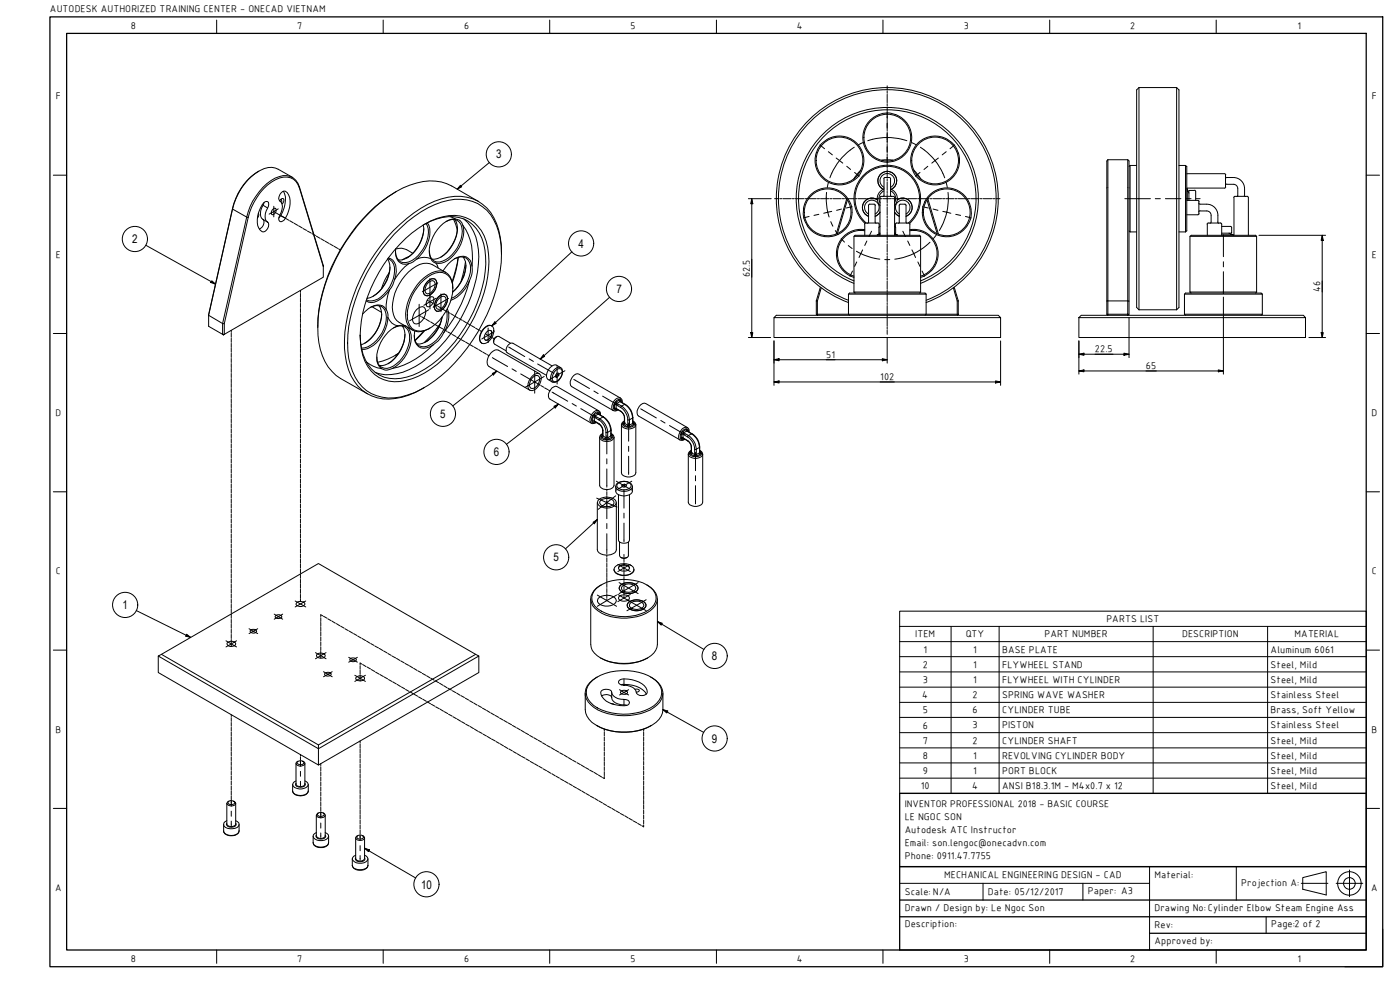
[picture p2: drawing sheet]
<svg xmlns="http://www.w3.org/2000/svg" width="420mm" height="297mm" viewBox="0 0 420 297" stroke-linecap="round" stroke-linejoin="round" font-family="sans-serif">
<defs><g id="words">
<g font-size="3.6">
<text x="148.9" y="47.5">3</text>
<text x="39.7" y="73">2</text>
<text x="173.6" y="74.3">4</text>
<text x="185" y="87.9">7</text>
<text x="132.1" y="125.3">5</text>
<text x="148.2" y="136.8">6</text>
<text x="166.1" y="168.5">5</text>
<text x="36.8" y="182.7">1</text>
<text x="213.7" y="198">8</text>
<text x="213.7" y="222.8">9</text>
<text x="126.4" y="266.6">10</text>
</g>
<g font-size="3">
<text x="15" y="3.5">AUTODESK AUTHORIZED TRAINING CENTER - ONECAD VIETNAM</text>
<text x="39.2" y="8.6">8</text>
<text x="89.2" y="8.6">7</text>
<text x="139.3" y="8.6">6</text>
<text x="189.2" y="8.6">5</text>
<text x="239.1" y="8.6">4</text>
<text x="289.2" y="8.6">3</text>
<text x="339.2" y="8.6">2</text>
<text x="389.4" y="8.6">1</text>
<text x="16.8" y="29.8">F</text>
<text x="411.7" y="29.8">F</text>
<text x="16.8" y="77.3">E</text>
<text x="411.7" y="77.3">E</text>
<text x="225" y="83.2" transform="rotate(-90 225 83.2)">62.5</text>
<text x="396.2" y="87.6" transform="rotate(-90 396.2 87.6)">46</text>
<text x="248" y="107.4">51</text>
<text x="328.6" y="105.7">22.5</text>
<text x="343.9" y="110.7">65</text>
<text x="264.2" y="114">102</text>
<text x="16.6" y="124.8">D</text>
<text x="411.6" y="124.8">D</text>
<text x="16.8" y="172.3">C</text>
<text x="411.7" y="172.3">C</text>
<text x="274.7" y="191.2">ITEM</text>
<text x="289.8" y="191.2">QTY</text>
<text x="313.4" y="191.2">PART NUMBER</text>
<text x="332" y="186.7">PARTS LIST</text>
<text x="354.8" y="191.2">DESCRIPTION</text>
<text x="388.5" y="191.2">MATERIAL</text>
<text x="277.2" y="195.8">1</text>
<text x="292.1" y="195.8">1</text>
<text x="300.7" y="195.8">BASE PLATE</text>
<text x="381.3" y="195.8">Aluminum 6061</text>
<text x="276.9" y="200.4">2</text>
<text x="292.1" y="200.3">1</text>
<text x="300.7" y="200.4">FLYWHEEL STAND</text>
<text x="381.3" y="200.4">Steel, Mild</text>
<text x="276.8" y="209.5">4</text>
<text x="276.9" y="204.9">3</text>
<text x="291.8" y="209.5">2</text>
<text x="292.1" y="204.9">1</text>
<text x="300.7" y="209.5">SPRING WAVE WASHER</text>
<text x="300.7" y="205">FLYWHEEL WITH CYLINDER</text>
<text x="381.3" y="204.9">Steel, Mild</text>
<text x="381.3" y="209.5">Stainless Steel</text>
<text x="276.9" y="214">5</text>
<text x="291.8" y="214">6</text>
<text x="300.7" y="214">CYLINDER TUBE</text>
<text x="381.3" y="214">Brass, Soft Yellow</text>
<text x="16.6" y="219.8">B</text>
<text x="276.9" y="218.6">6</text>
<text x="291.8" y="218.6">3</text>
<text x="300.7" y="218.6">PISTON</text>
<text x="381.3" y="218.6">Stainless Steel</text>
<text x="411.6" y="219.8">B</text>
<text x="276.9" y="223.1">7</text>
<text x="276.9" y="227.7">8</text>
<text x="291.8" y="223.1">2</text>
<text x="292.1" y="227.7">1</text>
<text x="300.7" y="223.1">CYLINDER SHAFT</text>
<text x="300.7" y="227.7">REVOLVING CYLINDER BODY</text>
<text x="381.3" y="223.1">Steel, Mild</text>
<text x="381.3" y="227.7">Steel, Mild</text>
<text x="276.9" y="232.3">9</text>
<text x="292.1" y="232.2">1</text>
<text x="300.7" y="232.3">PORT BLOCK</text>
<text x="381.3" y="232.3">Steel, Mild</text>
<text x="276.4" y="236.8">10</text>
<text x="291.7" y="236.8">4</text>
<text x="300.7" y="236.8">ANSI B18.3.1M - M4x0.7 x 12</text>
<text x="381.3" y="236.8">Steel, Mild</text>
<text x="271.5" y="242.1">INVENTOR PROFESSIONAL 2018 - BASIC COURSE</text>
<text x="271.5" y="250">Autodesk ATC Instructor</text>
<text x="271.5" y="246">LE NGOC SON</text>
<text x="271.5" y="257.9">Phone: 0911.47.7755</text>
<text x="271.5" y="253.9">Email: son.lengoc@onecadvn.com</text>
<text x="283.3" y="263.6">MECHANICAL ENGINEERING DESIGN - CAD</text>
<text x="346.5" y="263.5">Material:</text>
<text x="16.5" y="267.3">A</text>
<text x="271.5" y="268.5">Scale: N/A</text>
<text x="296.5" y="268.5">Date: 05/12/2017</text>
<text x="326.5" y="268.2">Paper: A3</text>
<text x="372.5" y="265.7">Projection A:</text>
<text x="411.5" y="267.3">A</text>
<text x="271.5" y="273.2">Drawn / Design by: Le Ngoc Son</text>
<text x="346.5" y="273.2">Drawing No: Cylinder Elbow Steam Engine Ass</text>
<text x="271.5" y="278.2">Description:</text>
<text x="346.5" y="278.6">Rev:</text>
<text x="381.5" y="278.2">Page:2 of 2</text>
<text x="346.5" y="283.2">Approved by:</text>
<text x="39.2" y="288.5">8</text>
<text x="89.2" y="288.5">7</text>
<text x="139.3" y="288.5">6</text>
<text x="189.2" y="288.5">5</text>
<text x="239.1" y="288.6">4</text>
<text x="289.2" y="288.5">3</text>
<text x="339.2" y="288.5">2</text>
<text x="389.4" y="288.5">1</text>
</g>
</g></defs>
<!-- layer: Visible (NS) -->
<g fill="none" stroke="#000" stroke-width=".3">
<path d="M341.8 26.3h11.3M341.8 26.3v66.6M341.8 26.3l-.7 .7v65.3l.7 .6M353.1 26.3v66.6M353.1 26.3l.7 .7v65.3l-.7 .6M77.7 51.4a17.2 17.2 0 0 0-7.9 11.1l-7.2 32.1M84.4 57.8l.9-.5a3.3 3.3 0 0 1 1.8 3.8 7.9 7.9 0 0 1-2.3 5.2l-.8 .2a1.41 1.41 0 0 1 0-2 3.3 3.3 0 0 0-.2-4.5 2.32 2.32 0 0 1 .6-2.2zM84.4 59.7l.1 1.2M85.1 57.4a8 8 0 0 1-1.4 8M87.8 53.2l-4.3-2.4a6.2 6.2 0 0 0-6.7 1.1 18.5 18.5 0 0 0-7 10.8l-7.2 31.9M118.9 57.5a50.5 50.5 0 0 0-22.1 30.3 36 36 0 0 0-1.4 10.5M245 45.9a7.3 7.3 0 0 0 4.2 9.1 7.3 7.3 0 0 0 9.4-3.7"/>
<path d="M245 45.9a7.3 7.3 0 0 1 9.6-4.6 7.3 7.3 0 0 1 4 10M254.1 59.6l-3.1 10.6M254.3 60l-3 10M258.3 51.1l-2.1 2.6M263.3 59.9a2.83 2.83 0 0 0-4.1 1 2.83 2.83 0 0 0 1.5 4M264.5 48.4a5.9 5.9 0 0 0 3.5 0M264.6 48.4a7.4 7.4 0 0 1-4.4-11.3 7.4 7.4 0 0 1 12.2 0 7.4 7.4 0 0 1-4.4 11.3M264.6 48.1h3.4M265.1 56.8a2.83 2.83 0 0 1-1-4.3 2.83 2.83 0 0 1 4.4 0 2.83 2.83 0 0 1-1 4.3M265.2 53.6l.4-.3 1.6 .1 .1 5.2 .3 .4M265.3 56.2a2.19 2.19 0 0 1-.7-3.3 2.19 2.19 0 0 1 3.4 0 2.19 2.19 0 0 1-.7 3.3M265.3 56.7a3 3 0 0 0-1.2 5"/>
<path d="M265.3 57.3a2.51 2.51 0 0 0-1.2 3.5M265.3 53.6v5l-.3 .4M267.3 57.3a2.51 2.51 0 0 1 1.2 3.5M267.3 56.7a3 3 0 0 1 1.2 5M268.1 58.9h-3.7l-.3 .2v11.5M268.1 58.9l.4 .4v11.3M269.3 59.9a2.83 2.83 0 0 1 4.1 1 2.83 2.83 0 0 1-1.5 4M274.2 51.1l2.2 2.6M278.2 60l3 10M278.4 59.6l3.2 10.6M287.6 45.9a7.3 7.3 0 0 0-9.7-4.6 7.3 7.3 0 0 0-3.9 10M287.6 45.9a7.3 7.3 0 0 1-4.3 9.1 7.3 7.3 0 0 1-9.3-3.7"/>
<path d="M332.5 47.9v46.4M332.5 47.9h6M332.5 47.9l-.3 .4v42h6.3M338.5 47.9l.3 .4v42M338.5 47.9v42.4M339.2 49.6l-.4 .4M339.2 49.6v20M339.2 49.6h1.9M353.8 49.6h2M355.8 49.6v20M355.8 49.6l.4 .4v19.3l-.4 .3M356.2 52.1h11.3l.4 .4"/>
<path d="M356.2 56.6h.1M356.8 58l-.5-1.4v3.5M358.5 57.1h-1.7v3M358.5 57.1l.3 .3M358.8 57.5v2.6M367.8 53l.3 .3M367.8 52.4v3.7M367.9 56.1l-.4 .3h-11.3M368.1 55.2l-.3 .4M368.2 53.3h1.9M368.2 55.3h1.9M370.2 55.3a1.3 1.3 0 0 1 1.3 1.3"/>
<path d="M370.2 53.3a3.3 3.3 0 0 1 3.3 3.3M370.3 59.3l.3-.4h3.7l.3 .2v11.5M370.3 59.3v11.3M371.5 56.6v2l-.4 .4M373.4 58.6l.4 .4M373.5 56.6v2M77.5 64a1.16 1.16 0 0 1-.2 1.4M79.1 60.9l.4-.3 .8-.1a1.54 1.54 0 0 1 0 1.9 3.3 3.3 0 0 0 .3 4.5 2.07 2.07 0 0 1-1.9 2.6 4.2 4.2 0 0 1-1.4-4.7l.8-2.3zM79.2 60.8l-.1 .4a3.5 3.5 0 0 0 0 4.9 2.29 2.29 0 0 1-1.2 2.7M81.7 63l.7-.5h.3a1.31 1.31 0 0 1-1 1.9 .95 .95 0 0 1 0-1.4zM83.9 60.2a.81 .81 0 0 1 1.2-.5 1.28 1.28 0 0 1-.5 1.5M97 80v3.2l-29.7 17.1v-3.2h-.5"/>
<path d="M116.3 77.7a8.2 8.2 0 0 1-1.6 8.7 7.5 7.5 0 0 1-4.5 3.1M116.4 77.6a3.7 3.7 0 0 1 1.9 4.8 10.2 10.2 0 0 1-5.8 7.7l-1.8 .2-.7-.3M116.5 77.4a3.5 3.5 0 0 1 2.4 4.1 10.7 10.7 0 0 1-6.6 9.2l-.9 .1-1.5-.5M118.3 70.3a32.5 32.5 0 0 1 16.3-10.2 11.9 11.9 0 0 1 14.4 7.6 30.5 30.5 0 0 1 0 18.8 52.3 52.3 0 0 1-20.5 29.1 20.5 20.5 0 0 1-13.8 3.6 12.1 12.1 0 0 1-9.5-9.7 33.8 33.8 0 0 1 1.4-19.5 56.3 56.3 0 0 1 11.7-19.7zM118.7 74.7a4.9 4.9 0 0 1 5.2 1.3M120 73.3a25.4 25.4 0 0 1 14.8-8.6 10 10 0 0 1 11.1 7.7 30.3 30.3 0 0 1-2.5 20.3 41.5 41.5 0 0 1-16 19.2 15.3 15.3 0 0 1-12.3 2 11.8 11.8 0 0 1-6.9-11 40.6 40.6 0 0 1 10.1-27.7zM127 67.5a10.2 10.2 0 0 1-5.8 10.3l-1.7 .2M127.2 68.6a11.4 11.4 0 0 1-5.1 8.8M127.2 67.4a14.3 14.3 0 0 1 12.1-1.7 12.1 12.1 0 0 1 6.4 11.4 39.9 39.9 0 0 1-9.1 25.4 29.3 29.3 0 0 1-14.6 10.6 10 10 0 0 1-13-6.8l-.8-3.7-.1-2.1M127.9 67a6.7 6.7 0 0 1-.2 6.4 8.9 8.9 0 0 1-6 5.4 2.89 2.89 0 0 1-3-3.4M128.3 66.9a6.9 6.9 0 0 1-.1 6.4 9 9 0 0 1-6.5 6 3.1 3.1 0 0 1-3-3.5v-1.1M129.8 79.4l4 2.4"/>
<path d="M132.1 67.9a5.1 5.1 0 0 1 5.7-1.9 5 5 0 0 1 .9 6 10.3 10.3 0 0 1-6.2 7 2.87 2.87 0 0 1-3.7-3.2 11.3 11.3 0 0 1 3.3-7.9zM133.9 66.5a2.89 2.89 0 0 1 4.7 1.9 9.9 9.9 0 0 1-6.6 10.2 2.9 2.9 0 0 1-3.2-3.4M136.1 65.8l1.2 3.3M136.4 77.6a2.99 2.99 0 0 1 3.4-.2 2.99 2.99 0 0 1 1.4 3.2 10.5 10.5 0 0 1-5.8 8.9M136.5 65.9a6.5 6.5 0 0 1-.4 7 7.6 7.6 0 0 1-6.4 4.9M137.3 68.4a11.8 11.8 0 0 1-5 8.8M137.5 77.2l-.7 3.6-1.1 3.7M137.5 77.2a32.9 32.9 0 0 1-1.7 7.6M139 77.1a6.3 6.3 0 0 1-.3 6.8 10.9 10.9 0 0 1-2.9 3.8M139.8 79.6a11.8 11.8 0 0 1-4 8M143.6 60.4l-8-4.6a14.6 14.6 0 0 0-12.6-.3 42.5 42.5 0 0 0-19.2 17.1 48 48 0 0 0-8.4 28 15.6 15.6 0 0 0 6.8 13l8.1 4.6M150.5 76.2a19.6 19.6 0 0 0-4.4-13.8 13.1 13.1 0 0 0-13.6-2.7 37.9 37.9 0 0 0-18.1 13.9 51.6 51.6 0 0 0-11 28.5 20.1 20.1 0 0 0 4 13.7 12.7 12.7 0 0 0 13.3 3.4 24.5 24.5 0 0 0 6.7-2.9"/>
<path d="M242.3 67.7a7.3 7.3 0 0 0 12.3-.1 7.3 7.3 0 0 0-5.3-11.2 7.3 7.3 0 0 0-7.9 9.6l.9 1.7M256.3 70.9h20M259.5 67.3l.3-.4h3.7l.3 .4v.8M259.5 68.9a7.3 7.3 0 0 0-7.6 3.8 7.3 7.3 0 0 0 1.2 8.5M259.5 69.2a7 7 0 0 0-8 5.3 7 7 0 0 0 4.8 8.4M259.5 67.3v3.3M259.6 67a10 10 0 0 1-.5-14.4 10 10 0 0 1 14.4 0 10 10 0 0 1-.5 14.4M260 66.9a9.7 9.7 0 0 1-.7-14 9.7 9.7 0 0 1 14 0 9.7 9.7 0 0 1-.7 14M260.6 64.2a2.19 2.19 0 0 1-.6-3.3 2.19 2.19 0 0 1 3.4 0 2.19 2.19 0 0 1-.7 3.3M261 61.3h1.3M261 61.3l-.3 .3v5l-.4 .4M262.4 61.3l.3 .3"/>
<path d="M262.6 61.6v5l.4 .4M263.3 70.5h.8M263.8 70v.3M264.1 70.2l-.8 .4M264.1 63.7l-.8 .8-.7 .4M264.1 67.9l-.3 .4v1.7h.3M268.4 67.9l.4 .4v1.7h-.3M268.5 63.7l.5 .6 .9 .6M268.5 70.2l.8 .3h-.8M268.7 70v.3M269.3 70.5v.1M269.9 64.2a2.19 2.19 0 0 1-.7-3.3 2.19 2.19 0 0 1 3.4 0 2.19 2.19 0 0 1-.7 3.3"/>
<path d="M269.9 66.6l-.3 .4M271.6 61.3l.3 .3v5l.4 .4M271.6 61.3l-1.7 .1v5.2M273 67.3v3.3M273.1 69.2a7 7 0 0 1 8 5.3 7 7 0 0 1-4.8 8.4M273.1 68.9a7.3 7.3 0 0 1 7.6 3.8 7.3 7.3 0 0 1-1.2 8.5M273.1 67.3l-.4-.4h-3.6l-.3 .2-.1 1M276.3 70.9v16.7M276.3 70.9l-.3-.3h-19.4l-.3 .3v16.7M338.8 69.3l.4 .3M339.2 69.6h1.9M353.8 69.6h2"/>
<path d="M356.2 60.1h3.3M356.2 64.4h3.3M357.1 70.9h20M359.5 60.1l.4 .4M359.8 60.9l.3 .4a5 5 0 0 1 4.4 .9 4.5 4.5 0 0 1 1 4.4M359.8 60.4v3.7M359.9 64.1l-.4 .3M360.1 63.2l-.3 .4M360.2 63.3h2a1.3 1.3 0 0 1 1.3 1.3v2l-.4 .4M362.3 67.3v3.3M365.4 66.6l.4 .4M366.3 66.9l.3 .4v3.3"/>
<path d="M366.3 66.9h-3.7l-.3 .4M366.6 67.9h2.7l.3 .4v1.7h-3M368.8 70l1.3 .5h-3.5M370.1 70.5v.1M377.1 70.9l-.3-.3h-19.3l-.4 .3v16.7M377.1 70.9v16.7M62.6 94.6v3.3l4.2 2.4v-3.2M62.6 94.6l4.2 2.5M66.8 97.1l7.2-32a18.6 18.6 0 0 1 8.5-11.6 4.8 4.8 0 0 1 6.9 1.5l7.6 25-7.1-23.6a4.5 4.5 0 0 0-7.2-2.5 17 17 0 0 0-8.2 11.4l-7.2 31.8M108.8 94.3a5.8 5.8 0 0 1 6-2.6 4.1 4.1 0 0 1 1.5 4.6 10.2 10.2 0 0 1-6.9 8.5h-.8M111.1 92.3a2.98 2.98 0 0 1 3.4-.3 2.98 2.98 0 0 1 1.5 3.1 10.3 10.3 0 0 1-6.7 9.3h-.8M111.6 92l2.9 1.7"/>
<path d="M113.7 91.7a7.5 7.5 0 0 1-1.1 8.2 8.6 8.6 0 0 1-4.3 3.6M114.6 94.2a11.3 11.3 0 0 1-5.1 8.8M117 80.1a11.5 11.5 0 0 1-5 8.8M118.1 98.3a3 3 0 0 1 3.5-.2 3 3 0 0 1 1.3 3.2 9.9 9.9 0 0 1-6.8 9.2 2.84 2.84 0 0 1-3-3.4M119.8 96.8l4 2.2M120.7 97.8a7.6 7.6 0 0 1-.9 8.1 6.9 6.9 0 0 1-5.9 3.8M121.6 97.8a4.8 4.8 0 0 0-5.1 1.8 11.1 11.1 0 0 0-3.3 8.9 3 3 0 0 0 4.6 2 11 11 0 0 0 5.6-10.1l-.7-1.7-.5-.5M125 92.9a1.99 1.99 0 0 1 2.3-.7 3.2 3.2 0 0 1-1.1 4.4 1.42 1.42 0 0 1-1.9 .4 1.42 1.42 0 0 1-.4-2l.6-1.5zM126.3 84.9a7.8 7.8 0 0 1 6.5-3.1 4.3 4.3 0 0 1 3.1 4.8 15.2 15.2 0 0 1-7.4 12.1 3.9 3.9 0 0 1-6.2-3 14.8 14.8 0 0 1 4-10.8zM127.2 99.3l-2.7 2.8M127.4 99.2l-2.8 3M128.3 85.1a1.65 1.65 0 0 1 1.9-.7 2.71 2.71 0 0 1-1.9 3.8 1.27 1.27 0 0 1-.7-1.8z"/>
<path d="M128.3 84.4a1.64 1.64 0 0 1 2.6-.3 3.6 3.6 0 0 1-3.1 4.6 1.56 1.56 0 0 1-.7-2.1zM128.6 89.5l.9-.5 .4 .1a1.94 1.94 0 0 1-1.7 2.9 1.78 1.78 0 0 1 .4-2.5zM131.6 89.1a1.6 1.6 0 0 1 2.5-.3 3.6 3.6 0 0 1-3 4.6 2.45 2.45 0 0 1 0-3.6zM132.1 89.3a1.03 1.03 0 0 1 1.7 .1 3.1 3.1 0 0 1-2.2 3.4 1.83 1.83 0 0 1 0-3zM132.7 95.2a11.9 11.9 0 0 1-5 7.4M132.7 95.1a9.7 9.7 0 0 1-6.8 8.1h-.8M133 81.3a8 8 0 0 1 6.1-4.4 4 4 0 0 1 2.6 5.1 11.2 11.2 0 0 1-6.4 8.1M134 93.2a10.1 10.1 0 0 1-5.8 10.7 2.84 2.84 0 0 1-3.9-3.3M134.2 92.7a9.3 9.3 0 0 1-2 8.7 6.7 6.7 0 0 1-5.9 3 4 4 0 0 1-1.8-5M135.9 86.6a4.4 4.4 0 0 0-4.1-5.3 11.8 11.8 0 0 0-8.4 7 11 11 0 0 0-1 9.2 3.8 3.8 0 0 0 5.3 1.6l1.3-.7M145.2 98.7a1.9 1.9 0 0 1 2.7-.7 3.9 3.9 0 0 1-2.7 5.1 1.46 1.46 0 0 1-1.1-2.2l.2-.8zM146 99.6l.5-.4h.8a1.91 1.91 0 0 1-1.6 2.8 1.56 1.56 0 0 1 .3-2.4z"/>
<path d="M147.3 99.2a1.91 1.91 0 0 1-1.7 2.8M147.6 97.8a1.67 1.67 0 0 0-2.3 .7 3.8 3.8 0 0 0-1.2 4.1l.5 .4M232.3 95.3l.7-.7h66.6l.7 .7h-68v6h68v-6M245 90.3v4M245 94.3h.3v.3zM245 90.3h.3v4h42v-4M246.2 86.2l-1.2 4.1M246.4 86.4l-1.1 3.9M253 81.2a7 7 0 0 0 3.3 2M254.6 90.1a32.7 32.7 0 0 1-14.4-50.2 32.7 32.7 0 0 1 52.2 0 32.7 32.7 0 0 1-14.4 50.2M254.6 90.8a33.3 33.3 0 0 1-15-51.2 33.3 33.3 0 0 1 53.4 0 33.3 33.3 0 0 1-15.1 51.2M254.6 88.3h23.3"/>
<path d="M256.3 85a27.3 27.3 0 0 1-11.8-41.9 27.3 27.3 0 0 1 43.6 0 27.3 27.3 0 0 1-11.8 41.9M256.3 87.6h20M256.3 87.6l.3 .3M256.3 84.3a26.6 26.6 0 0 1-11.2-40.9 26.6 26.6 0 0 1 42.4 0 26.6 26.6 0 0 1-11.2 40.9M276.3 87.6l-.3 .3M277.9 88.3v6l-.3 .3M277.9 88.3l-.3-.4h-22.6l-.4 .4v6l.4 .3M279.5 81.2a7.6 7.6 0 0 1-3.2 2M286.1 86.4l1.2 3.9h.3M286.4 86.2l1.2 4.1M287.3 94.3h.3l-.3 .3zM287.6 90.3v4"/>
<path d="M323.8 95.3v6h68v-6h-68l.7-.7h66.7l.6 .7M332.2 94.3h.3v.3zM332.2 90.3v4M338.5 90.3h.3v4M338.5 94.3h.3l-.3 .3zM338.5 90.3v4h-6M341.8 92.9h11.3M355.5 94.3l.3 .3M355.5 88.3h23.3M355.5 94.3h23.3M357.1 87.6h20M357.1 87.6l.4 .3"/>
<path d="M377.1 87.6l-.3 .3M378.8 88.3v6M378.8 88.3l-.3-.4h-22.7l-.3 .4v6M378.8 94.3l-.3 .3M66.8 100.3h.5l-.2 .2zM119.5 106.1a18.2 18.2 0 0 1-6.2 2.6M119.6 106l-.9 .6M121.5 100.3a11.6 11.6 0 0 1-5 8.8M149 101l-.7 .6-.2 1.1M153.2 103l-3.5-2a1.52 1.52 0 0 0-1.3 2.2l3.5 2.1M159.7 112.9a1.65 1.65 0 0 1 2.5-.3 3.6 3.6 0 0 1-3 4.5 1.9 1.9 0 0 1-.4-2.8zM160.1 113l.6-.3 .9 .1a2.68 2.68 0 0 1-2 3.8 1.17 1.17 0 0 1-.6-1.7l.6-1.4z"/>
<path d="M161.9 112.1l-12.3-7a2.79 2.79 0 0 0-3 1.9 2.49 2.49 0 0 0 .1 3l12.3 7.1M165 110.4a1.85 1.85 0 0 1 2.1-.8l1.1 .7a2.25 2.25 0 0 1-.1 3.3l-.6 .7-1.1 .4a2.81 2.81 0 0 1-2.4-1.6 3.8 3.8 0 0 1 1-2.7zM165.7 109.8l-11.8-6.8a1.91 1.91 0 0 0-1.7 2.8l11.8 6.8M167 112.2l.7 .4-.5 .6M167.7 112.6v-.6l-.5-.1-.4 .6v.6l.4 .1-.4-.2M178.4 126.5a3.4 3.4 0 0 1 2.4 4.2M179.6 124.3a5.7 5.7 0 0 1 3.8 4.2v2.2M180.2 124.6a1.11 1.11 0 0 0-.6-1.4l-12.4-7.2a2.45 2.45 0 0 0-2.6 2.9l.4 .8 12.5 7.3h.7l.7-.3M180.8 130.1a1.26 1.26 0 0 0-.8 1.1v14.5a2.5 2.5 0 0 0 4.3 0v-14.5a1.26 1.26 0 0 0-.9-1.1M184.9 122.7h.1M185 122.7a3.4 3.4 0 0 1 2.4 4.2M186.2 120.4a5.8 5.8 0 0 1 3.5 3.7l.2 2.8"/>
<path d="M186.8 120.8a1.21 1.21 0 0 0-.6-1.4l-12.5-7.1a2.44 2.44 0 0 0-2.6 2.8l.5 .9 12.4 7.2 .8 .1 .7-.3M187.4 126.3l-.6 .5-.3 .6v14.4a2.44 2.44 0 0 0 4.3 0v-14.4l-.2-.6-.7-.5M187.4 126.9h.1M189.9 126.9h.1M205 131.5a3.4 3.4 0 0 1 2.5 4.2M206.2 129.3a5.8 5.8 0 0 1 3.6 3.7l.2 2.7M206.8 129.6a1.21 1.21 0 0 0-.6-1.3l-12.4-7.2a2.44 2.44 0 0 0-2.6 2.8l.4 .9 12.5 7.2 .8 .1 .6-.3M207.5 135.1l-.7 .5-.2 .7v14.4a2.44 2.44 0 0 0 4.3 0v-14.4l-.3-.7-.6-.5M207.5 135.7h.1M210 135.7h.1M179.3 150.8v14.2a2.8 2.8 0 0 0 3.2 1.5 2.55 2.55 0 0 0 2.5-1.5v-14.2M179.7 149.9a3.8 3.8 0 0 1 5.2 .6 1.79 1.79 0 0 1-2.1 1.9 2.92 2.92 0 0 1-3.5-1.5z"/>
<path d="M180.2 150.2a2.85 2.85 0 0 1 4 .3 1.17 1.17 0 0 1-1.2 1.4 2.68 2.68 0 0 1-3-.8v-.5zM185.2 145a3.3 3.3 0 0 1 4.5 .7l.1 1.7a2.86 2.86 0 0 1-4 1.1l-.6-.3a2.68 2.68 0 0 1 0-3.2zM185.6 148.4v13.6a1.91 1.91 0 0 0 3.3 0v-13.6M186.8 146v-.6l.7-.1v.8M187.5 145.3l.5 .3-.2 .4-.7 .2-.5-.4 .2-.4M177.3 179.7v13.6a5.6 5.6 0 0 0 4.1 4.7 15.4 15.4 0 0 0 14-1.3 4.5 4.5 0 0 0 1.9-3.4v-13.6M178.9 176.6a14.2 14.2 0 0 1 16.2-.4 3.9 3.9 0 0 1-.5 6.9 14.2 14.2 0 0 1-16-1.2 3.7 3.7 0 0 1 .3-5.3zM179.5 179.6a3.9 3.9 0 0 1 5.3 .1 1.26 1.26 0 0 1-.8 1.8 3.7 3.7 0 0 1-4.7-1zM180.5 175.5a4.3 4.3 0 0 0-1.9 7 14 14 0 0 0 12.6 2.5 7.9 7.9 0 0 0 5.9-4.2 4.5 4.5 0 0 0-3-5.3M184.3 170.9a1.74 1.74 0 0 0 1.8 1.6 3.9 3.9 0 0 0 4.1-1.1v-.5M184.8 169.8a3.9 3.9 0 0 1 5.4 .7 2.15 2.15 0 0 1-2.7 2.1 2.68 2.68 0 0 1-3.2-1.9zM185.6 170.5a1.91 1.91 0 0 1 3.3 0"/>
<path d="M185.7 170a2.32 2.32 0 0 1 3.1 0l.1 .4a1.91 1.91 0 0 1-3.3 0zM185.7 179.1a2.32 2.32 0 0 1 3.1 0l.1 .3a1.91 1.91 0 0 1-3.3 0zM185.9 162.6v4.1a1.55 1.55 0 0 0 2.7 0v-4.1M186.2 175.6a3.8 3.8 0 0 1 5.3 .5 1.46 1.46 0 0 1-1.4 1.7 3.8 3.8 0 0 1-4.1-.8l-.2-.5zM186.3 167.2l1 .4 .9-.4M186.5 175.4a3.9 3.9 0 0 1 4.8 .5 1.26 1.26 0 0 1-.8 1.8 4 4 0 0 1-4.6-.9l.2-1zM186.8 175.9a2.79 2.79 0 0 1 4 .3 1.25 1.25 0 0 1-1.3 1.4 2.16 2.16 0 0 1-3-1.3zM47.5 196.8l1-.5 47.1 27.2v1.1zM47.5 196.8v5l48.1 27.7M48.5 196.3l47.1-27.2 48.1 27.7-48.1 27.8M68.1 193a1.58 1.58 0 0 1 2.6 .2 1.39 1.39 0 0 1-1.4 .8 1.39 1.39 0 0 1-1.2-1zM75.1 189.2a1.15 1.15 0 0 1 1.9 .3 1.03 1.03 0 0 1-1 .5 1.03 1.03 0 0 1-.9-.8z"/>
<path d="M82.7 184.8a1.12 1.12 0 0 1 1.9 .4l-.7 .3a1.11 1.11 0 0 1-1.3-.4zM89.2 180.7l.3-.2a1.62 1.62 0 0 1 2 .8 1.62 1.62 0 0 1-2.7 0zM95 196.5a1.58 1.58 0 0 1 2.6 .3 1.55 1.55 0 0 1-2.6 0zM105 197.7a1.15 1.15 0 0 1 1.9 .3 1.17 1.17 0 0 1-1.9 0zM142.7 196.3l-47.1 27.2M143.7 196.8v5l-48.1 27.7v-4.9M180.2 197.4a15 15 0 0 0 14.2 0M188.7 180.7a3.8 3.8 0 0 1 5.2 .6 2.35 2.35 0 0 1-3 1.9 2.64 2.64 0 0 1-2.7-1.5zM188.9 180.5a3.9 3.9 0 0 1 4.8 .6 1.26 1.26 0 0 1-.8 1.8 3.7 3.7 0 0 1-4.6-1l-.1-.5zM189.1 181a3 3 0 0 1 4.1 .3 1.25 1.25 0 0 1-1.3 1.4 2.86 2.86 0 0 1-3-.8zM97.5 202a1.1 1.1 0 0 1 1.9 .4 1.25 1.25 0 0 1-2 0zM106.8 203.3a1.58 1.58 0 0 1 2.6 .3 1.62 1.62 0 0 1-2.7 0z"/>
<path d="M175.6 208v4.9a6.3 6.3 0 0 0 4.4 5.3 17.7 17.7 0 0 0 16.9-1.5 5.1 5.1 0 0 0 2-3.8v-4.9M177.9 204.1a17.1 17.1 0 0 1 18-.6 4.6 4.6 0 0 1 2.7 4.1 4.6 4.6 0 0 1-2.4 4.2 17.1 17.1 0 0 1-18.1-.2 4.5 4.5 0 0 1-.2-7.5zM179 217.7a17.7 17.7 0 0 0 16.5 0M179.3 203.1l-.3 .1a5.2 5.2 0 0 0-3 6.5 9.9 9.9 0 0 0 7.9 4.7 17.4 17.4 0 0 0 12.4-2.1 4.7 4.7 0 0 0 .4-8.3l-1.4-.9M180.4 207.4a2.4 2.4 0 0 1 3.1 0 2.7 2.7 0 0 0 2.8 2.4 2.34 2.34 0 0 1 2.6 1 1.33 1.33 0 0 1-1.6 1 7.8 7.8 0 0 1-6.6-2.7l-.3-.6zM180.5 208.8a2.05 2.05 0 0 1 3.1 .5 3.4 3.4 0 0 0 4.1 2.2l.5 .1M183.3 211.1l1 .3M185.7 204.3a2.8 2.8 0 0 1 2.8-.5 6.6 6.6 0 0 1 5.7 3.3v.7a1.84 1.84 0 0 1-1.9 .9 1.84 1.84 0 0 1-1.5-1.5 4.8 4.8 0 0 0-4.2-1.7l-.9-.5zM186.3 207.5a1.2 1.2 0 0 1 2 .3 1.35 1.35 0 0 1-2.1 0zM186.4 205.5a8.7 8.7 0 0 1 7.1 2.1l.5 .7M190.6 206.8a1.07 1.07 0 0 1 1.3 .4l-.5 .4h-.5M87.8 235.4v1.9a2.56 2.56 0 0 0 3.6 1.3l1.1-.9v-2.3"/>
<path d="M88.8 234.3l-.5 .3-.5 .8a2.78 2.78 0 0 0 4.7 0l-.4-.8-.6-.3M88.8 229.1v6.2M89.2 228.6a1.17 1.17 0 0 1 2 .4 1.29 1.29 0 0 1-2.1-.1zM89.4 228.4l-.5 .4-.1 .4a1.58 1.58 0 0 0 2.7 0l-.1-.4-.5-.4M91.5 229.1v6.2M67.1 247.4v1.9a2.48 2.48 0 0 0 3.6 1.3l.6-.4 .4-.6 .1-2.2M68.1 246.2l-.6 .4a1.12 1.12 0 0 0-.3 1.2 1.12 1.12 0 0 0 1.1 .7 2.74 2.74 0 0 0 3.5-1.1l-.1-.5-1-.7M68.1 241v6.3M68.7 240.4a.65 .65 0 0 0-.4 1 1.65 1.65 0 0 0 2.4-.3 1.33 1.33 0 0 0-2.3-.3 1.28 1.28 0 0 0 2.1 .1l-.3-.5M70.7 241v6.3M94 250.9v1.9a2.48 2.48 0 0 0 3.5 1.3l.7-.4 .4-.5v-2.3M94.9 249.8a1.08 1.08 0 0 0-.8 1.6 2.9 2.9 0 0 0 4.5-.5v-.4l-1-.7"/>
<path d="M94.9 244.6v6.2M95.6 244l-.5 .3-.1 .4a1.53 1.53 0 0 0 2.6 0 1.29 1.29 0 0 0-1.1-.9 1.29 1.29 0 0 0-1.2 .6 1.28 1.28 0 0 0 2 .1l-.3-.5M97.6 244.6v6.2M105.7 257.7v1.9a2.66 2.66 0 0 0 4 1.1l.7-.7v-2.3M106.7 256.6l-.8 .7a1.23 1.23 0 0 0 1 1.6 2.67 2.67 0 0 0 3.5-1.2l-.4-.8-.6-.3M106.7 251.4v6.2M107.3 250.7l-.5 .4-.1 .3a1.6 1.6 0 0 0 2.7 0 1.29 1.29 0 0 0-1.1-.9 1.29 1.29 0 0 0-1.2 .7 1.12 1.12 0 0 0 1 .6 1.12 1.12 0 0 0 1-.8l-.3-.3M109.4 251.4v6.2"/>
<circle cx="251.9" cy="48.2" r="7"/>
<circle cx="266.3" cy="41.3" r="7"/>
<circle cx="280.6" cy="48.2" r="7"/>
<circle cx="248.4" cy="63.7" r="7"/>
<circle cx="284.1" cy="63.7" r="7.3"/>
<circle cx="284.1" cy="63.7" r="7"/>
</g>
<!-- layer: Visible Narrow (NS) -->
<g fill="none" stroke="#000" stroke-width=".3">
<path d="M89.9 56.1v.3M69.8 62.5v.2l4.7 2.6M78.9 65.8l1.4 .9M78.9 61.6l1.4 .8M84.3 64.7l1.4 .8M122.7 79.1a16.6 16.6 0 0 0-4.3 4.8M122.7 77l-2 1M129.3 77.6a5.2 5.2 0 0 0-4.2 .1M129.8 79.4a5.5 5.5 0 0 0-6.1 1.3 14.9 14.9 0 0 0-5.8 12.7 4.2 4.2 0 0 0 1.9 3.4M130.8 78.9l.7 1.5M135.2 65l1.5 .7M138.9 67.7a16.3 16.3 0 0 1 2.8 12.1"/>
<path d="M139.2 65.7a13.8 13.8 0 0 1 4.5 11.3 41.5 41.5 0 0 1-19 33 14.6 14.6 0 0 1-12.1 1.7M139.7 78.5l-1.3 5.9M116.4 95.2a4 4 0 0 0 2.9 2.6M116.8 81.8a15.9 15.9 0 0 0-2.3 4.8M116.9 87a15.2 15.2 0 0 0-1 5.8M121.5 97.8h.1M132 97.3l-1.4 1.9-3.3 3.6M140.8 84.4a41 41 0 0 1-7.6 15.3M110 108.6a9.5 9.5 0 0 0 4.5 2M130 103.5a24.7 24.7 0 0 1-12.2 7M166.9 111a1.03 1.03 0 0 1 1.8 .1 2.91 2.91 0 0 1-2.3 3.4 1.17 1.17 0 0 1-.6-1.7l.6-1.3zM168.2 110.3a2.56 2.56 0 0 0-2.8 2.1 1.71 1.71 0 0 0 .3 2.2"/>
<path d="M186.2 119.4a2.49 2.49 0 0 0-2.2 3.8M177.9 126.3l.2 .4 .3-.1M177.9 125.2h.5l.2-.4 1.4 .9-.2 .3-1.4-.8v1.1h-.5M177.9 125.2v1.1M178.4 124.4l-.5 .8M178.4 124.4l.2 .4 .9-.5 1.5 .8M178.4 126.5v.1M178.4 126.5v-.2l1.4 1M178.5 126.5l-.1 .1M179.3 123.9h.4l.1 .2M179.3 123.9l.2 .4 .3-.2M179.3 123.9l-.9 .5"/>
<path d="M179.6 123.2a2.39 2.39 0 0 0-2.5 2.3l-.1 .6 .5 .9M179.8 126a4.4 4.4 0 0 1 2.1 3.7M179.8 124.1v.2M179.8 127.1a2.86 2.86 0 0 1 1.2 2l-.2-.1M180 131.2a2.5 2.5 0 0 0 4.3 0M180.1 124.5l-.3-.8a1.96 1.96 0 0 0-2.3 1.9l.2 1 .3 .3 .8-.2M180.7 130.7l-.2 .2 .2 .3M180.7 131.2l1 .5M180.8 130.6l-.1 .1M180.8 130.2l-.5 .7a2.07 2.07 0 0 0 3.3 .7l.4-.7-.6-.7M181 125.1h.1M181 129.1v1.7l-.3 .4"/>
<path d="M181 125.1l-1 .6a5.1 5.1 0 0 1 2.4 4M181 125.1l.5 .4a5.4 5.4 0 0 1 1.8 3.6M181.7 131.7h.9M181.9 129.7v1.7l-1.2-.7M181.9 129.7h.5M182.4 129.7v1.7l.2 .3M183.3 129.1v1.7l-.9 .6h-.5l-.2 .3M183.3 129.1l-.9 .6M183.4 130.6l.1 .1M183.4 129l-.1 .1M183.5 131.2l-.9 .5M183.5 130.7l.2 .2-.2 .3"/>
<path d="M183.5 130.7l-.2 .1 .2 .4M184.4 122.5l.1 .3h.4M184.4 121.5h.5l.2-.5 1.5 .8-.3 .5-1.4-.8v1h-.5M184.4 121.5v1M184.9 120.6l-.5 .9M184.9 120.6l.2 .4 1-.5 1.4 .8M184.9 122.8v-.3l1.5 1M185 122.7l-.1 .1M185.8 120.1l.4 .4M185.8 120.1l-.9 .5M185.8 120.1l.3-.1 .2 .4M186.3 123.4a2.54 2.54 0 0 1 1.2 2l-.1-.1"/>
<path d="M186.3 122.3a4.9 4.9 0 0 1 2.1 3.7M186.3 120.4v.1M186.3 120.4h-.1M186.5 127.4a2.44 2.44 0 0 0 4.3 0M186.6 120.7a.77 .77 0 0 0-1.1-.8 2.43 2.43 0 0 0-1.3 2.9l.7 .3 .5-.2M187.3 126.9l-.2 .1 .2 .4M187.3 127.4l.9 .6M187.4 126.8l-.1 .1M187.4 126.4l-.6 .7a2.11 2.11 0 0 0 3.3 .7l.4-.7-.6-.7M187.5 125.4v1.6l-.2 .4M187.5 121.3l-.9 .5 .5 .5a5.4 5.4 0 0 1 1.8 3.7M187.5 121.3a5 5 0 0 1 2.4 4.1"/>
<path d="M187.5 121.3h.1M188.2 128h.9M188.4 126v1.6l-1.1-.7M188.4 126h.5M188.9 126l.2 2M189.9 125.4l-1 .6M189.9 125.4v1.6l-1 .6h-.5l-.2 .4M189.9 126.8l.2 .1M189.9 125.3v.1M190.1 127.4l-1 .6M190.1 126.9l.1 .1-.1 .4M190.1 126.9l-.2 .1 .2 .4"/>
<path d="M204.5 131.4v.2h.5M204.5 130.3h.5l.2-.5 1.4 .9-.2 .4-1.4-.8v1.1h-.5M204.5 130.3v1.1M205 129.5l-.5 .8M205 129.5l.2 .3 .9-.5 1.4 .9M205 131.5v.1M205 131.5l1.4 .8M205.1 131.6h-.1M205.9 128.9l.4 .4M205.9 128.9l-.9 .6M205.9 128.9l.2-.1 .3 .4M206.2 128.3a2.38 2.38 0 0 0-2.5 2.2l.1 1.2 .3 .3"/>
<path d="M206.4 132.2a2.54 2.54 0 0 1 1.1 2v-.1M206.4 131.1a4.4 4.4 0 0 1 2.1 3.7M206.4 129.2v.1M206.4 129.2l-.2 .1M206.6 136.3a2.44 2.44 0 0 0 4.3 0M206.7 129.5a.77 .77 0 0 0-1.1-.8 2.43 2.43 0 0 0-1.3 2.9l.7 .3 .4-.2M207.3 135.7l-.2 .2 .2 .4M207.3 136.3l1 .5M207.5 135.6l-.2 .1M207.5 135.2l-.6 .7a2.11 2.11 0 0 0 3.3 .7l.4-.7-.6-.7M207.5 134.2v1.7l-.2 .4M207.5 130.2l-.9 .5 .6 .4a5.4 5.4 0 0 1 1.8 3.7"/>
<path d="M207.5 130.2a5 5 0 0 1 2.4 4M207.5 130.2h.2M208.3 136.8h.9M208.5 134.8v1.6l-1.2-.7M208.5 134.8h.5M209 134.8l.2 2M209.9 134.2l-.9 .6M209.9 134.2v1.7l-.9 .5h-.5l-.2 .4M210 135.6l.1 .1M210 134.1l-.1 .1M210.1 136.3l-.9 .5M210.1 135.7l.2 .2-.2 .4"/>
<path d="M210.1 135.7l-.2 .2 .2 .4M184.8 146a2.49 2.49 0 0 0 3.2 1.4 1.82 1.82 0 0 0 1.8-1.4M185.5 145a2.75 2.75 0 0 1 3.9 .6 2.34 2.34 0 0 1-3.7 1l-.6-.8zM183.6 207.8v1.5M187.3 203.7v1.6M187.3 209.9v1.6M87.8 237.3a2.74 2.74 0 0 0 4.7 0M88.8 235.3a1.55 1.55 0 0 0 2.7 0M88.8 235l-.1 .4a1.7 1.7 0 0 0 2.9 0l-.1-.4M67.1 249.3a2.51 2.51 0 0 0 3.7 1.1l.8-.7 .2-.4M68.1 247.3a1.55 1.55 0 0 0 2.6 0M68.1 247l-.2 .3a1.64 1.64 0 0 0 3 0l-.2-.3"/>
<path d="M94 252.8a2.56 2.56 0 0 0 3.7 1.1l.5-.2 .4-.9M94.9 250.8a1.55 1.55 0 0 0 2.7 0M94.9 250.6l-.1 .3a1.7 1.7 0 0 0 3 0l-.2-.3M105.7 259.6a2.4 2.4 0 0 0 3.1 1.3 1.57 1.57 0 0 0 1.6-1.3M106.7 257.4l-.1 .3a1.64 1.64 0 0 0 2.9 0l-.1-.3M106.7 257.6a1.55 1.55 0 0 0 2.7 0"/>
</g>
<!-- layer: Symbol (NS) -->
<g fill="none" stroke="#000" stroke-width=".3">
<path d="M138.2 55.6l.4 .5-1.4 .7zM146.9 48.8l-9.7 8M43.8 73.6l20.9 11.7M171.6 75.6l-24 22.2M63.6 84.3l1.1 1-1.5-.5zM148.5 96.6l.4 .4-1.3 .8zM182.9 89.2l-20.8 18.5M189.5 86.7a3.8 3.8 0 0 0-5.4-3.4 3.8 3.8 0 0 0-.6 6.4 3.8 3.8 0 0 0 6-2.2v-.8M147.8 112.1l1.3-.7-1 1.1zM149.1 111.4l-13.2 10.4M163.1 106.5l.3 .4-1.3 .8zM166.2 121.9l1.4-.6-1 1.1z"/>
<path d="M167.6 121.3l-15.6 12M178 156.7l1.3-.8-.9 1.2zM179.3 155.9l-9.6 8.8M40.9 183.2l16.3 8M56 190.3l1.2 .9-1.4-.3zM197.3 186.5l1.4 .5-.3 .6zM197.3 186.5l14 8.4M270 187.9v50.1h140v-45.5M270 187.9v-4.5h140v4.5M270 187.9h140v4.6M270 192.5h140M270 197h140"/>
<path d="M285.4 187.9v50.1M299.8 187.9v50.1M346.1 187.9v50.1M380.4 187.9v50.1M198.9 212.9l12.3 6.9M198.9 212.9l1.5 .4-.3 .6zM270 201.6h140M270 206.2h140M270 210.7h140M270 215.3h140M270 219.8h140M270 224.4h140"/>
<path d="M270 228.9h140M270 233.5h140M109.4 254.5l15.4 8.9M109.4 254.5l1.5 .5-.3 .5z"/>
<circle cx="149.7" cy="46.3" r="3.8"/>
<circle cx="40.5" cy="71.7" r="3.8"/>
<circle cx="174.4" cy="73" r="3.8"/>
<circle cx="132.9" cy="124.2" r="3.8"/>
<circle cx="149" cy="135.6" r="3.8"/>
<circle cx="166.9" cy="167.2" r="3.8"/>
<circle cx="37.6" cy="181.5" r="3.8"/>
<circle cx="214.5" cy="196.8" r="3.8"/>
<circle cx="214.5" cy="221.6" r="3.8"/>
<circle cx="128" cy="265.3" r="3.8"/>
</g>
<!-- layer: Sketch Geometry (NS) -->
<g fill="none" stroke="#000" stroke-width=".3">
<path d="M82.2 63.5l.5 .3M82.9 63.9l1.1 .7M84.3 64.7l1 .6M85.6 65.5l1.1 .6M86.9 66.2l1.1 .7M88.3 67l1 .6M89.6 67.7l1.1 .7M90.9 68.6l1.1 .5M92.3 69.3l1 .6M93.6 70.1l1.1 .6M94.9 70.9l1.1 .6M96.3 71.6l1 .6"/>
<path d="M97.6 72.4l1.1 .6M98.9 73.1l1.1 .7M100.3 73.9l1 .6M101.6 74.7l.5 .3M69.4 99.1v.6M69.4 100v1.2M90.2 87.2v.5M90.2 88.1v1.2M90.2 89.5v1.2M90.2 91v1.3M90.2 92.6v1.2M90.2 94.1v1.2"/>
<path d="M90.2 95.6v1.2M90.2 97.1v1.2M90.2 98.6v1.2M125.8 94.6l.5 .3M126.6 95l1 .7M127.9 95.8l1 .6M128.2 90.1l.5 .2M129 90.5l1 .5M129.2 96.6l1 .6M130.2 91.2l1.1 .6M130.5 97.3l1.1 .7M131.5 91.9l1 .6"/>
<path d="M131.8 98.1l1 .6M132.7 92.7l1 .6M133.2 98.9l1 .5M134 93.4l1 .6M134.4 99.6l1.1 .6M135.3 94.1l.9 .6M136.5 94.9l1 .5M137.7 95.6l1 .5M139 96.3l1 .6M140.3 97l.9 .6M141.5 97.7l1 .6M142.7 98.5l1.1 .5"/>
<path d="M144 99.2l.5 .3M69.4 101.5v1.2M69.4 103v1.3M69.4 104.5v1.2M69.4 106v1.2M69.4 107.6v1.2M69.4 109.1v1.2M69.4 110.5v1.2M69.4 112.1v1.2M69.4 113.6v1.2M69.4 115v1.3M69.4 116.6v1.2"/>
<path d="M69.4 118.1v1.2M69.4 119.6v1.2M90.2 100.1v1.2M90.2 101.6v1.2M90.2 103.1v1.2M90.2 104.6v1.2M90.2 106.1v1.2M90.2 107.6v1.2M90.2 109.1v1.2M90.2 110.6v1.2M90.2 112.1v1.2M90.2 113.7v1.2"/>
<path d="M90.2 115.1v1.2M90.2 116.6v1.2M90.2 118.2v1.2M90.2 119.6v1.2M135.8 100.4l1 .6M137 101.1l1.1 .6M138.4 101.9l1 .6M139.7 102.6l1 .6M141 103.4l1 .6M142.3 104.1l1.1 .7M143.6 104.9l1.1 .6M144.9 105.6l1.1 .7"/>
<path d="M145.7 100.1l.5 .3M146.2 106.4l.5 .3M146.4 100.6l1.1 .6M147.8 101.3l.5 .3M160.5 114.6l.4 .3M161.1 115l1 .6M162.3 115.7l.9 .5M163.4 116.4l1 .5M164.6 117l.5 .3M69.4 121.1v1.2M69.4 122.6v1.2M69.4 124.1v1.2"/>
<path d="M69.4 125.6v1.2M69.4 127.1v1.2M69.4 128.6v1.2M69.4 130.2v1.1M69.4 131.6v1.2M69.4 133.1v1.3M69.4 134.7v1.2M69.4 136.1v1.2M69.4 137.7v1.2M69.4 139.2v1.2M90.2 121.1v1.3M90.2 122.7v1.2"/>
<path d="M90.2 124.2v1.1M90.2 125.7v1.2M90.2 127.2v1.2M90.2 128.7v1.2M90.2 130.2v1.2M90.2 131.7v1.2M90.2 133.2v1.2M90.2 134.7v1.2M90.2 136.2v1.2M90.2 137.7v1.2M90.2 139.2v1.2M69.4 140.6v1.2"/>
<path d="M69.4 142.2v1.2M69.4 143.7v1.2M69.4 145.2v1.2M69.4 146.7v1.2M69.4 148.2v1.2M69.4 149.7v1.2M69.4 151.2v1.2M69.4 152.7v1.2M69.4 154.2v1.2M69.4 155.8v1.1M69.4 157.2v1.2M69.4 158.7v1.2"/>
<path d="M90.2 140.7v1.2M90.2 142.2v1.2M90.2 143.7v1.3M90.2 145.2v1.2M90.2 146.7v1.2M90.2 148.3v1.2M90.2 149.7v1.2M90.2 151.2v1.2M90.2 152.8v1.2M90.2 154.3v1.1M90.2 155.8v1.2M90.2 157.3v1.2"/>
<path d="M90.2 158.8v1.2M182.1 146.8v.5M182.1 147.6v1M182.1 148.9v1M182.1 150.2v1M182.1 151.5v.6M69.4 160.3v1.2M69.4 161.7v1.2M69.4 163.2v1.3M69.4 164.8v1.2M69.4 166.2v1.2M69.4 167.8v1.2"/>
<path d="M69.4 169.3v1.2M69.4 170.8v1.2M69.4 172.3v1.2M69.4 173.8v1.2M69.4 175.3v1.2M69.4 176.8v1.2M69.4 178.3v1.2M69.4 179.8v1.2M90.2 160.3v1.2M90.2 161.8v1.2M90.2 163.3v1.2M90.2 164.8v1.2"/>
<path d="M90.2 166.3v1.2M90.2 167.8v1.2M90.2 169.3v1.2M90.2 170.8v1.2M90.2 172.3v1.2M90.2 173.8v1.3M90.2 175.3v1.2M90.2 176.8v1.2M90.2 178.4v1.2M90.2 179.8v.7M182.1 166.5v.7M182.1 167.5v1.2"/>
<path d="M182.1 169v1.2M182.1 170.5v1.3M182.1 172v1.3M182.1 173.5v1.2M182.1 175.1v1.2M182.1 176.6v1.2M182.1 178.1v1.2M182.1 179.6v.6M187.3 166.4v.6M187.3 167.3v1.2M187.3 168.8v1M187.3 170.1v1.2"/>
<path d="M187.3 171.6v1.1M187.3 173v1.2M187.3 174.5v1.1M187.3 175.9v1.2M187.3 177.4v1.1M187.3 178.9v.5M69.4 181.3v1.2M69.4 182.8v1.2M69.4 184.3v1.2M69.4 185.9v1.2M69.4 187.3v1.2M69.4 188.8v1.2"/>
<path d="M69.4 190.4v1.2M69.4 191.9v1.1M69.4 193.3v.7M96.3 185.3v1.2M96.3 186.7v1.2M96.3 188.2v1.2M96.3 189.7v1.1M96.3 191.1v1.2M96.3 192.6v1.1M96.3 194v1.2M96.3 195.4v1.2M96.3 196.9v.6"/>
<path d="M96.8 184.8l-.5-.3v.5M97.1 184.9l1 .6M98.4 185.7l1 .5M99.6 186.4l1 .6M101 187.1l1 .7M102.2 187.9l1.1 .6M103.5 188.6l1 .6M104.8 189.3l1.1 .7M106.1 190.1l1 .6M107.4 190.9l1 .5M108.1 199.8v1M108.6 199.2l-.5-.3v.6"/>
<path d="M108.6 191.6l1.1 .6M108.8 199.4l1.1 .6M110 192.3l1 .7M111.3 193.1l1 .6M112.5 193.9l1.1 .5M113.9 194.5l1 .7M115.1 195.3l1 .6M116.4 196.1l1 .5M117.7 196.8l1 .6M119 197.5l1 .7M120.3 198.3l1 .6M121.5 199.1l1.1 .5"/>
<path d="M122.9 199.8l1 .6M69.4 214.4v.6M69.4 215.3v1.2M69.4 216.8v1.1M69.4 218.2v1.2M69.4 219.7v1.2M108.1 201.1v1.1M108.1 202.4v1.1M108.1 203.8v.5M110.2 200.1l1 .6M111.4 200.9l1.1 .6M112.7 201.7l1 .5"/>
<path d="M114 202.4l1.1 .6M115.3 203.1l1 .6M116.6 203.9l1 .6M117.9 204.6l1 .6M119.2 205.3l1 .7M120.5 206.1l1 .6M121.7 206.9l1 .5M123.1 207.6l1 .6M124.1 200.5l1.1 .7M124.3 208.3l1 .6M125.4 201.3l1.1 .6M125.6 209.1l1 .6"/>
<path d="M126.7 202l1.1 .6M126.9 209.8l1.1 .6M128 202.7l1 .7M128.2 210.6l1 .6M129.3 203.5l1 .6M129.5 211.3l1 .6M130.6 204.3l1 .5M130.7 212.1l1.1 .5M131.9 205l1 .6M132.1 212.8l1 .6M133.2 205.7l1 .7M133.3 213.5l1.1 .6"/>
<path d="M134.4 206.5l1.1 .6M134.6 214.3l1.1 .6M135.8 207.2l1 .6M136 215.1l1 .5M137 207.9l1 .7M137.2 215.8l1 .6M138.3 208.7l1.1 .6M138.5 216.5l1 .6M139.6 209.5l1.1 .5M139.8 217.3l1 .6M140.9 210.2l1 .6M141.1 218l1 .6"/>
<path d="M142.2 210.9l1 .7M142.4 218.7l1 .7M143.5 211.7l1 .6M143.6 219.5l1.1 .6M144.8 212.5l1 .5M146 213.2l1.1 .6M147.3 213.9l1.1 .7M148.7 214.7l1 .6M149.9 215.4l1 .6M151.2 216.1l1.1 .7M152.5 216.9l1 .6M153.8 217.7l1 .5"/>
<path d="M155.1 218.4l1 .6M156.4 219.1l1 .7M157.7 219.9l1 .6M181.4 218.7v.7M181.4 219.6v1.2M193.2 218.7v.7M193.2 219.6v1.2M69.4 221.2v1.2M69.4 222.6v1.2M69.4 224.1v1.2M69.4 225.5v1.2M69.4 227.1v1.1"/>
<path d="M69.4 228.5v1.2M69.4 230v1.1M69.4 231.4v1.2M69.4 232.9v1.1M69.4 234.4v1.1M69.4 235.8v1.2M69.4 237.3v1.2M69.4 238.7v1.3M90.2 226.4v.5M90.2 227.1v1M90.2 228.3v.5M96.3 229.1v.6"/>
<path d="M96.3 230v1.3M96.3 231.6v1.2M96.3 233.1v1.2M96.3 234.6v1.2M96.3 236.1v1.2M96.3 237.7v1.2M96.3 239.2v1.2M108.1 222.3v.6M108.1 223.3v1.2M108.1 224.7v1.3M108.1 226.2v1.2M108.1 227.8v1.2"/>
<path d="M108.1 229.3v1.2M108.1 230.8v1.2M108.1 232.3v1.2M108.1 233.9v1.2M108.1 235.4v1.2M108.1 236.9v1.2M108.1 238.4v1.2M108.1 240v1.2M145 220.3l1 .5M146.2 221l1.1 .6M147.5 221.7l1.1 .6M148.8 222.5l1.1 .6"/>
<path d="M150.1 223.2l1 .6M151.4 224l1 .6M152.7 224.7l1 .6M154 225.5l1 .5M155.3 226.2l1 .6M156.5 226.9l1.1 .6M157.9 227.7l1 .6M158.9 220.6l1.1 .6M159.1 228.5l1 .5M160.2 221.3l1.1 .7M160.4 229.2l1.1 .6M161.5 222.1l1.1 .6"/>
<path d="M161.7 229.9l1.1 .6M162.8 222.9l1 .5M163 230.7l1 .6M164.1 223.6l1.1 .6M164.3 231.4l1 .6M165.4 224.3l1 .7M165.6 232.1l1 .7M166.7 225.1l1 .6M166.9 232.9l1 .6M168 225.9l1 .5M168.1 233.7l1.1 .5M169.3 226.6l1 .6"/>
<path d="M169.4 234.4l1.1 .6M170.6 227.3l1 .7M170.8 235.1l1 .6M171.8 228.1l1 .5M172 235.9l1 .6M173.2 228.8l1 .6M173.3 236.6l1.1 .6M174.4 229.5l1.1 .7M174.6 237.3l1 .7M175.7 230.3l1 .6M175.9 238.1l1 .6M177 231.1l1.1 .5"/>
<path d="M177.2 238.9l1 .5M178.3 231.8l1 .6M178.5 239.6l1 .6M179.6 232.5l1 .7M181.4 221.2v1.1M181.4 222.6v1.2M181.4 224.1v1.2M181.4 225.6v1.1M181.4 227.1v1.2M181.4 228.5v1.2M181.4 230v1.2M181.4 231.5v1.2"/>
<path d="M181.4 233v.6l-.6-.3M193.2 221.1v1.2M193.2 222.6v1.2M193.2 224v1.2M193.2 225.5v1.2M193.2 227v1.1M193.2 228.5v1.1M193.2 229.9v1.2M193.2 231.4v1.1M193.2 232.8v1.2M193.2 234.3v1.2M193.2 235.8v1.2"/>
<path d="M193.2 237.2v1.2M193.2 238.7v1.2M69.4 240.2v.6M96.3 240.7v1.2M96.3 242.2v1.2M96.3 243.8v.5M108.1 241.4v1.3M108.1 242.9v1.3M108.1 244.5v1.2M108.1 246v1.2M108.1 247.5v1.2M108.1 249v1.2"/>
<path d="M108.1 250.6v.6M179.8 240.3l1 .6M181 241.1l1.1 .6M182.3 241.9l1.1 .5M183.6 242.6l1.1 .6M184.9 243.3l1 .6M186.2 244.1l1.1 .6M187.5 244.8l1 .6M188.8 245.5l1 .6M190.1 246.3l1 .6M191.4 247.1l1 .5M193.2 240.1v1.2"/>
<path d="M193.2 241.6v1.2M193.2 243.1v1.2M193.2 244.6v1.1M193.2 246v1.2M193.2 247.5v.6l-.5-.3"/>
</g>
<!-- layer: Title (NS) -->
<path d="M270 238h140v22h-140zM270 260h140v25h-140zM270 270.1h140M270 275.1h140M345 280h65" fill="none" stroke="#000" stroke-width=".38"/>
<g fill="none" stroke="#000" stroke-width=".3">
<path d="M270 265h75M295 265v5.1M325 265v5.1M345 260v25M371 260v10.1M380 275.1v4.9M390.5 265h8M391 263.3l7-1.8v7l-7-1.7zM401 265h8M405 261v8M415 278.7v11.4h-11.4"/>
<circle cx="405" cy="265.1" r="3.5"/>
<circle cx="405" cy="265.1" r="1.75"/>
</g>
<!-- layer: Border (NS) -->
<g fill="none" stroke="#000" stroke-width=".3">
<path d="M65 6v4M115 6v4M165 6v4M215 6v4M265 6v4M315 6v4M365 6v4M16 52.6h4M410 52.6h4M16 100.1h4M410 100.1h4M16 147.6h4"/>
<path d="M410 147.6h4M16 195.1h4M410 195.1h4M16 242.6h4M410 242.6h4M65 285v4M115 285v4M165 285v4M215 285v4M265 285v4M315 285v4M365 285v4"/>
</g>
<path d="M15 5.1h400v285h-400zM20 10h390v275h-390z" fill="none" stroke="#000" stroke-width=".38"/>
<!-- layer: Dimension (NS) -->
<g fill="none" stroke="#000" stroke-width=".3">
<path d="M224.6 59.6h6.9M225.6 59.6v41.7M225.6 59.6l.3 1.5h-.6zM377.8 70.6h20M396.8 70.6v30.7M396.8 70.6l.3 1.5h-.6zM225.3 99.8h.6l-.3 1.5zM338.8 95.3v12M367.2 89.1v23.2M396.5 99.8h.6l-.3 1.5zM224.6 101.3h6.7M232.3 102.3v13.3"/>
<path d="M232.3 114.6l1.5-.3v.6zM232.3 107.9l1.5-.3v.7zM232.3 114.6h68M232.3 107.9h34M264.8 107.6l1.5 .3-1.5 .4zM266.3 101.3v7.7M298.8 114.3l1.5 .3-1.5 .3zM300.3 102.3v13.3M323.8 102.3v10M323.8 106.3l1.5-.3v.6zM323.8 111.3l1.5-.3v.6zM323.8 106.3h15"/>
<path d="M323.8 111.3h43.4M337.3 106l1.5 .3-1.5 .3zM365.6 111l1.6 .3-1.6 .3zM392.8 101.3h5"/>
</g>
<g fill="#000">
<path d="M225.6 59.6l.3 1.5h-.6z" fill-rule="evenodd"/>
<path d="M396.8 70.6l.3 1.5h-.6z" fill-rule="evenodd"/>
<path d="M225.3 99.8h.6l-.3 1.5z" fill-rule="evenodd"/>
<path d="M396.5 99.8h.6l-.3 1.5z" fill-rule="evenodd"/>
<path d="M232.3 114.6l1.5-.3v.6z" fill-rule="evenodd"/>
<path d="M232.3 107.9l1.5-.3v.7z" fill-rule="evenodd"/>
<path d="M264.8 107.6l1.5 .3-1.5 .4z" fill-rule="evenodd"/>
<path d="M298.8 114.3l1.5 .3-1.5 .3z" fill-rule="evenodd"/>
<path d="M323.8 106.3l1.5-.3v.6z" fill-rule="evenodd"/>
<path d="M323.8 111.3l1.5-.3v.6z" fill-rule="evenodd"/>
<path d="M337.3 106l1.5 .3-1.5 .3z" fill-rule="evenodd"/>
<path d="M365.6 111l1.6 .3-1.6 .3z" fill-rule="evenodd"/>
</g>
<!-- layer: Bend Centerline (NS) -->
<g fill="none" stroke="#000" stroke-width=".3">
<path d="M266.3 25.8v1.2M266.3 27.4v.6M266.3 28.3v2.5M266.3 31.1v.6M266.3 32.1v2.4M266.3 34.8v.7M266.3 35.8v2.5M266.3 38.6v.6M266.3 39.5v2.6M232.5 59.6h1.2M234 59.6h.6M235 59.6h2.5"/>
<path d="M237.8 59.6h.6M238.7 59.6h2.5M241.6 59.6h.6M242.5 59.6h2.5M245.3 59.6h.6M246.3 59.6h2.4M249 59.6h.7M250 59.6h2.5M252.8 59.6h.6M253.7 59.6h2.6M256.6 59.6h.6M257.5 59.6h2.5"/>
<path d="M260.3 59.6h.7M261.3 59.6h2.5M264.1 59.6h.6M265 59.6h2.5M266.3 42.4v.6M266.3 43.3v2.5M266.3 46.2v.6M266.3 47.1v2.5M266.3 49.9v.6M266.3 50.8v2.5M266.3 53.6v.7M266.3 54.6v2.5"/>
<path d="M266.3 57.4v.6M266.3 58.3v2.5M267.8 59.6h.7M268.8 59.6h2.5M271.6 59.6h.6M272.5 59.6h2.6M275.4 59.6h.6M276.3 59.6h2.5M279.1 59.6h.7M280.1 59.6h2.5M282.9 59.6h.6M283.8 59.6h2.5"/>
<path d="M286.6 59.6h.7M287.6 59.6h2.5M290.4 59.6h.6M291.3 59.6h2.6M294.2 59.6h.6M295.1 59.6h2.5M297.9 59.6h.7M298.9 59.6h1.2M266.3 61.1v.7M266.3 62.1v2.5M266.3 64.9v.6M266.3 65.8v2.4"/>
<path d="M266.3 68.6v.6M266.3 69.5v2.4M266.3 72.2v.7M266.3 73.2v2.5M266.3 76v.6M266.3 76.9v2.5M266.3 79.7v.6M266.3 80.6v2.4M266.3 83.4v.6M266.3 84.3v2.5M266.3 87v.7M266.3 88v2.5"/>
<path d="M266.3 90.8v.6M266.3 91.7v2.5M266.3 94.5v.6M266.3 95.4v2.5M266.3 98.2v.6M266.3 99.1v1.2"/>
</g>
<!-- layer: Symbol (NS) -->
<g fill="#000">
<path d="M138.2 55.6l.4 .5-1.4 .7z" fill-rule="evenodd"/>
<path d="M63.6 84.3l1.1 1-1.5-.5z" fill-rule="evenodd"/>
<path d="M148.5 96.6l.4 .4-1.3 .8z" fill-rule="evenodd"/>
<path d="M147.8 112.1l1.3-.7-1 1.1z" fill-rule="evenodd"/>
<path d="M163.1 106.5l.3 .4-1.3 .8z" fill-rule="evenodd"/>
<path d="M166.2 121.9l1.4-.6-1 1.1z" fill-rule="evenodd"/>
<path d="M178 156.7l1.3-.8-.9 1.2z" fill-rule="evenodd"/>
<path d="M56 190.3l1.2 .9-1.4-.3z" fill-rule="evenodd"/>
<path d="M197.3 186.5l1.4 .5-.3 .6z" fill-rule="evenodd"/>
<path d="M198.9 212.9l1.5 .4-.3 .6z" fill-rule="evenodd"/>
<path d="M109.4 254.5l1.5 .5-.3 .5z" fill-rule="evenodd"/>
</g>
<!-- layer: Centerline (NS) -->
<g fill="none" stroke="#000" stroke-width=".3">
<path d="M248.1 57.7v4.1l.7 3.3M248.6 54.8l-.3 1.4M256.4 44.2a18.3 18.3 0 0 0-7.3 9.1M259 42.8l-1.3 .6M260.4 42.2a18.3 18.3 0 0 1 11.8 0M273.6 42.8l1.3 .6M276.2 44.2a18.3 18.3 0 0 1 7.3 9.1M284 54.8l.3 1.4M284.5 57.7a18.3 18.3 0 0 1-2.6 11.5M337.6 59.6h7.6M346.7 59.6h1.5M349.8 59.6h4.6"/>
<path d="M355.9 59.6h1.5M358.9 59.6h1.3M249.3 66.5l.7 1.4M250.7 69.2l.8 1.2M252.4 71.6l1.1 1.1M254.6 73.7l1.2 .9M257 75.4l3.1 1.4 3.9 1M265.5 77.9h1.5M279.1 72.7a18.3 18.3 0 0 1-10.6 5.1M281.1 70.4l-1 1.2M367.2 70.5v6.5M367.2 78.5v1.6"/>
<path d="M367.2 81.5v6.6M147.8 107.3l4.5 2.7M152.7 104.1l4.8 2.9M153.7 110.7l1.2 .7M156.3 112.2l4.5 2.7M158.8 107.7l1.3 .7M161.4 109.2l4.8 2.8M165.7 117.7l4.7 2.7M172.2 113.8l4.7 2.8M178.2 117.3l1.3 .8M180.8 118.9l4.7 2.7M171.7 121.1l1.3 .7"/>
<path d="M174.3 122.6l4.7 2.7M182.1 130.7v5.5M182.1 137.7v1.5M188.7 126.9v5.5M188.7 133.9v1.5M188.7 136.9v5.5M192.3 122.7l4.7 2.7M198.3 126.2l1.3 .7M200.9 127.7l4.7 2.7M208.7 135.7v5.5M182.1 140.7v5.5M182.1 150.3v5.3"/>
<path d="M182.1 157.1v1.5M187.3 146.9v5.5M187.3 154v1.4M187.3 157v5.5M208.7 142.7v1.6M208.7 145.7v5.5M182.1 160.1v6M90.2 228.6v1.3M90.2 231.4v1.5M90.2 234.4v1.4M69.4 240.5v1.4M69.4 243.4v1.5"/>
<path d="M69.4 246.4v1.4M96.3 244.1v1.3M96.3 246.9v1.6M96.3 249.9v1.4M108.1 250.9v1.3M108.1 253.7v1.6M108.1 256.7v1.4"/>
</g>
<!-- layer: Center Mark (NS) -->
<g fill="none" stroke="#000" stroke-width=".3">
<path d="M266.3 33.8v1.7M266.3 37v1.5M246.1 43.5l1.4 1.1M248.6 45.5l1.2 1M251 47.4l1.9 1.5M254.1 49.9l1.2 .9M256.5 51.7l1.3 1.2M266.3 40.1v2.4M266.3 44.1v1.4M266.3 47v1.8M276.1 51.7l-1.3 1.2M278.4 49.9l-1.1 .9"/>
<path d="M281.6 47.4l-1.9 1.5M284 45.5l-1.2 1M286.5 43.5l-1.4 1.1M82.2 61.9v3.2M83.5 62.7l-2.7 1.5M242.8 64.9l-1.7 .5M245.7 64.3l-1.4 .3M249.6 63.4l-2.4 .6M252.5 62.7l-1.4 .4M255.7 62l-1.7 .4M257.1 78.6l-.6 1.3M258.9 75l-1.1 2.3"/>
<path d="M260.2 72.3l-.7 1.3M261.6 69.4l-.8 1.6M271 69.4l.7 1.6M272.4 72.3l.6 1.3M273.7 75l1.1 2.3M275.5 78.6l.6 1.3M276.9 62l1.7 .4M280 62.7l1.5 .4M283 63.4l2.4 .6M286.8 64.3l1.5 .3M289.8 64.9l1.7 .5M125.8 91.3v6.7"/>
<path d="M128.7 92.9l-5.8 3.4M129 83.6v5.3M129 88.4v4.3M130.9 89.5l-3.7 2.1M131.4 84.9l-4.7 2.7M132.3 88.2v5.3M134.6 89.5l-4.6 2.7M146.5 98.4v4.4M148.3 99.5l-3.7 2.2M255.8 81.3l-.7 1.6M276.7 81.3l.8 1.6M160.5 111.3v6.7"/>
<path d="M163.3 113l-5.8 3.3M167.2 109.9v5.3M169.5 111.2l-4.6 2.7M179.1 149.5l6.1 2.6M184.8 148.8l-5.3 4M185 144.4l4.6 2.7M189.6 144.4l-4.6 2.7M179.3 178.5l5.7 3.4M185 178.5l-5.7 3.4M185.4 178.4l3.8 2.1M185.4 169.3l3.8 2.2M185.8 174.8l5.7 3.3"/>
<path d="M188.2 179.9l5.7 3.3M189.2 169.3l-3.8 2.2M189.2 178.4l-3.8 2.1M191.5 174.8l-5.7 3.3M193.9 179.9l-5.7 3.3M67.8 192.3l3.2 1.8M71 192.3l-3.2 1.8M74.7 188.6l2.6 1.5M77.3 188.6l-2.6 1.5M82.3 184.3l2.5 1.5M84.8 184.3l-2.5 1.5M88.6 180.3l3.2 1.8"/>
<path d="M91.8 180.3l-3.2 1.8M94.7 195.8l3.2 1.9M97.9 195.8l-3.2 1.9M104.6 197.2l2.7 1.5M107.3 197.2l-2.7 1.5M97.1 201.5l2.6 1.6M99.7 201.5l-2.6 1.6M106.5 202.6l3.2 1.9M109.7 202.6l-3.2 1.9M185.9 206.9l2.8 1.6M188.7 206.9l-2.8 1.6"/>
</g>
<use href="#words"/>
</svg>
